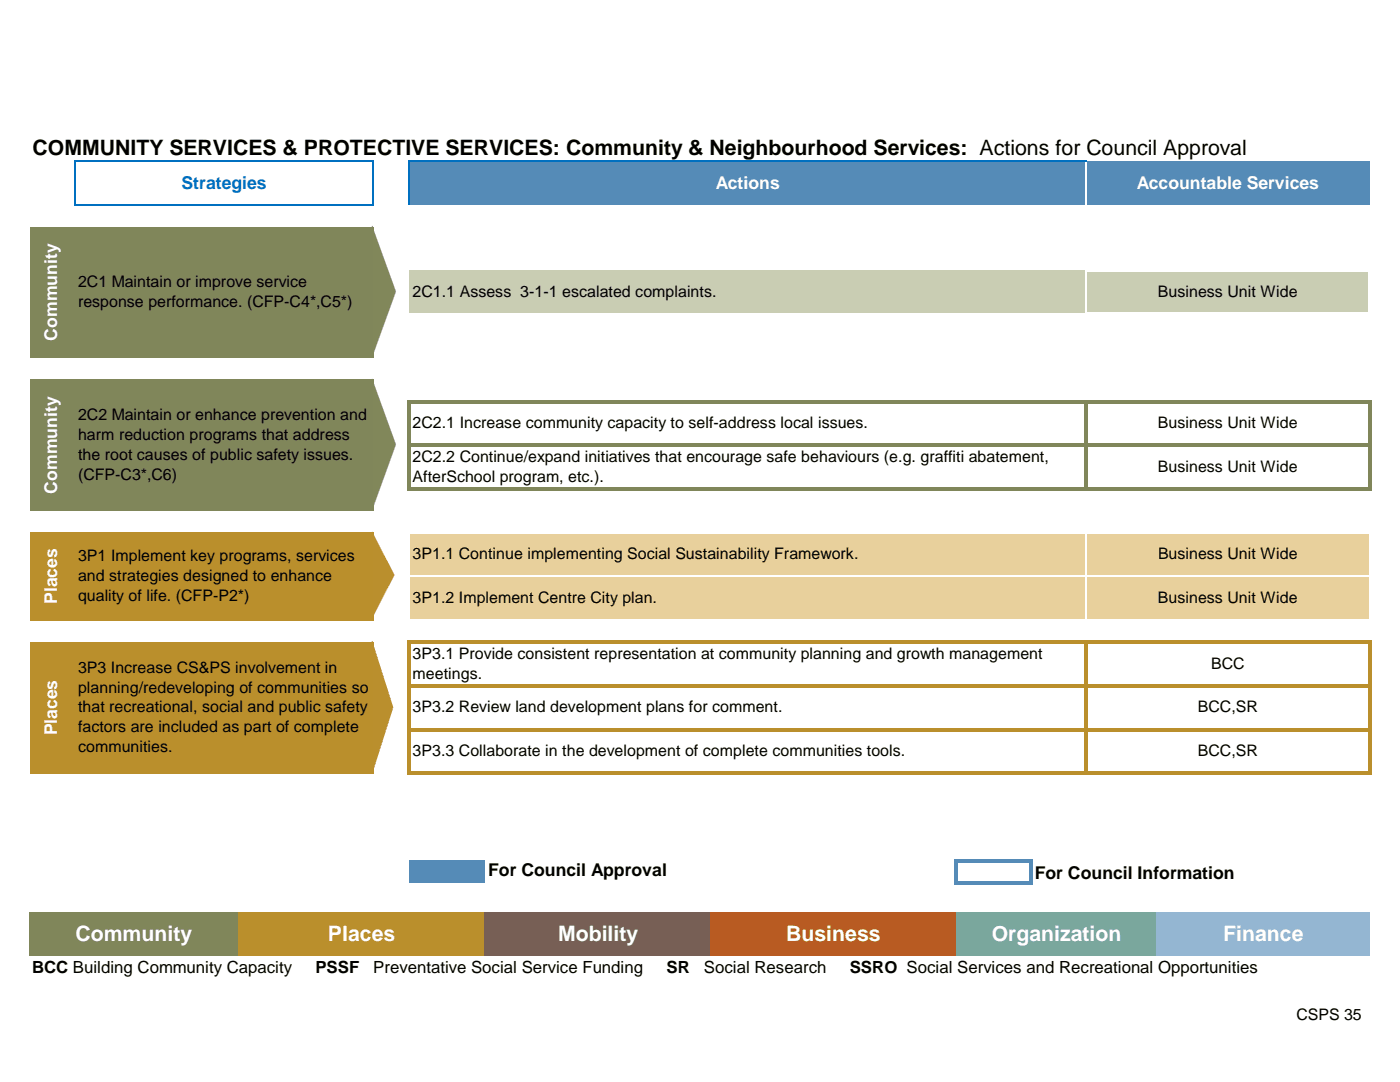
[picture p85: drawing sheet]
<svg xmlns="http://www.w3.org/2000/svg" width="279mm" height="216mm" viewBox="0 0 279 216" stroke-linecap="round" stroke-linejoin="round" font-family="sans-serif">
<defs><g id="words">
<text font-size="4.2" x="6.5" y="30.9">COMMUNITY SERVICES &amp; PROTECTIVE SERVICES: Community &amp; Neighbourhood Services: Actions for Council Approval</text>
<g font-size="4.2" fill="#fff">
<text x="15.1" y="187.8">Community</text>
<text x="65.4" y="187.8">Places</text>
<text x="111.4" y="187.8">Mobility</text>
<text x="156.9" y="187.8">Business</text>
<text x="197.9" y="187.8">Organization</text>
<text x="244.1" y="187.8">Finance</text>
</g>
<text font-size="3.5" fill="#0070c0" x="36.2" y="37.6">Strategies</text>
<g font-size="3.5" fill="#fff">
<text x="142.8" y="37.6">Actions</text>
<text x="226.9" y="37.6">Accountable Services</text>
<text x="11.4" y="68" transform="rotate(-90 11.4 68)">Community</text>
<text x="11.4" y="98.5" transform="rotate(-90 11.4 98.5)">Community</text>
<text x="11.4" y="120.5" transform="rotate(-90 11.4 120.5)">Places</text>
<text x="11.4" y="146.7" transform="rotate(-90 11.4 146.7)">Places</text>
</g>
<g font-size="3.5">
<text x="97.4" y="174.8">For Council Approval</text>
<text x="206.5" y="175.3">For Council Information</text>
</g>
<g font-size="3.3">
<text x="6.4" y="194.2">BCC Building Community Capacity</text>
<text x="62.9" y="194.2">PSSF</text>
<text x="74.5" y="194.2">Preventative Social Service Funding</text>
<text x="133" y="194.2">SR</text>
<text x="140.5" y="194.2">Social Research</text>
<text x="169.6" y="194.2">SSRO Social Services and Recreational Opportunities</text>
</g>
<g font-size="3.2">
<text x="15.6" y="57.3">2C1 Maintain or improve service</text>
<text x="82.3" y="59.3">2C1.1 Assess 3-1-1 escalated complaints.</text>
<text x="231.1" y="59.3">Business Unit Wide</text>
<text x="15.6" y="61.3">response performance. (CFP-C4*,C5*)</text>
<text x="15.6" y="83.9">2C2 Maintain or enhance prevention and</text>
<text x="15.6" y="87.8">harm reduction programs that address</text>
<text x="82.3" y="85.4">2C2.1 Increase community capacity to self-address local issues.</text>
<text x="231.1" y="85.4">Business Unit Wide</text>
<text x="15.6" y="91.8">the root causes of public safety issues.</text>
<text x="15.6" y="95.7">(CFP-C3*,C6)</text>
<text x="82.3" y="92.2">2C2.2 Continue/expand initiatives that encourage safe behaviours (e.g. graffiti abatement,</text>
<text x="231.1" y="94.1">Business Unit Wide</text>
<text x="82.3" y="96.1">AfterSchool program, etc.).</text>
<text x="15.6" y="112">3P1 Implement key programs, services</text>
<text x="82.3" y="111.6">3P1.1 Continue implementing Social Sustainability Framework.</text>
<text x="231.1" y="111.6">Business Unit Wide</text>
<text x="15.6" y="116">and strategies designed to enhance</text>
<text x="15.6" y="119.9">quality of life. (CFP-P2*)</text>
<text x="82.3" y="120.3">3P1.2 Implement Centre City plan.</text>
<text x="231.1" y="120.3">Business Unit Wide</text>
<text x="82.3" y="131.5">3P3.1 Provide consistent representation at community planning and growth management</text>
<text x="15.6" y="134.3">3P3 Increase CS&amp;PS involvement in</text>
<text x="82.3" y="135.4">meetings.</text>
<text x="241.7" y="133.4">BCC</text>
<text x="15.6" y="138.2">planning/redeveloping of communities so</text>
<text x="15.6" y="142.2">that recreational, social and public safety</text>
<text x="82.3" y="142.2">3P3.2 Review land development plans for comment.</text>
<text x="239.1" y="142.2">BCC,SR</text>
<text x="15.6" y="146.1">factors are included as part of complete</text>
<text x="15.6" y="150">communities.</text>
<text x="82.3" y="150.9">3P3.3 Collaborate in the development of complete communities tools.</text>
<text x="239.1" y="150.9">BCC,SR</text>
<text x="258.7" y="203.5">CSPS 35</text>
</g>
</g></defs>
<path d="M81.7 32.2h191.7v8.7h-191.7z" fill="#558bb7"/>
<path d="M5.9 45.3h68.6v17.4h-68.6z" fill="#80865a"/>
<path d="M81.7 54h191.7v8.7h-191.7z" fill="#c9cdb3"/>
<g fill="#80865a">
<path d="M5.9 62.7h68.6v8.8h-68.6z"/>
<path d="M5.9 75.8h68.6v26.2h-68.6z"/>
</g>
<path d="M5.9 106.3h68.6v16.8h-68.6z" fill="#ba8f2c"/>
<path d="M81.7 106.3h191.7v16.8h-191.7z" fill="#e8d09c"/>
<path d="M15.1 32.2h59.5" fill="none" stroke="#0070c0" stroke-width=".34"/>
<g fill="#fff">
<path d="M74.6 32h6.9v.3h-6.9z"/>
<path d="M216.5 32.3h.3v8.6h-.3z"/>
<path d="M81.7 62.5h134.8v.4h-134.8z"/>
</g>
<path d="M81.7 32v8.9" fill="none" stroke="#0070c0" stroke-width=".34"/>
<g fill="#fff">
<path d="M216.5 54.3h.3v8.1h-.3z"/>
<path d="M273 54.3h.7v8.7h-.7z"/>
</g>
<path d="M14.9 32v9.1" fill="none" stroke="#0070c0" stroke-width=".34"/>
<g fill="#80865a">
<path d="M81.4 79.8h.6v18.1h-.6z"/>
<path d="M216.3 80.5h.7v17.4h-.7z"/>
<path d="M273 80.5h.7v17.4h-.7z"/>
</g>
<path d="M14.6 106.3h.7v16.8h-.7z" fill="#ba8f2c"/>
<path d="M74.5 32.3v8.8" fill="none" stroke="#0070c0" stroke-width=".34"/>
<g fill="#fff">
<path d="M81.5 106.1h.4v17h-.4z"/>
<path d="M216.5 106.5h.3v16.6h-.3z"/>
<path d="M273.2 106.5h.4v16.6h-.4z"/>
</g>
<path d="M81.9 32.2h134.9M15.1 40.9h59.5" fill="none" stroke="#0070c0" stroke-width=".34"/>
<g fill="#fff">
<path d="M216.5 53.6h57.2v.7h-57.2z"/>
<path d="M216.5 62.4h57.2v.6h-57.2z"/>
</g>
<g fill="#80865a">
<path d="M82 79.8h191.7v.7h-191.7z"/>
<path d="M82 88.5h191.7v.7h-191.7z"/>
<path d="M82 97.2h191.7v.7h-191.7z"/>
</g>
<g fill="#fff">
<path d="M81.9 106.1h191.7v.4h-191.7z"/>
<path d="M81.9 114.9h191.7v.3h-191.7z"/>
</g>
<path d="M74.3 106.1l4.4 8.6-4.4 8.5z" fill="#ba8f2d"/>
<path d="M74.2 106.1l4.5 8.6-4.4 8.5zM74.3 106.2v17l4.4-8.5z" fill="#ba8f2d"/>
<g fill="#81875a">
<path d="M74.3 45.1l4.7 13.1-4.7 13z"/>
<path d="M74.3 75.6l4.7 13.1-4.7 13.1z"/>
</g>
<g fill="#81875a">
<path d="M74.2 45.1l4.8 13.1-4.7 13.1zM74.3 45.1v26.1l4.7-13z"/>
<path d="M74.2 75.6l4.8 13.1-4.7 13.2zM74.3 75.6v26.2l4.7-13.1z"/>
</g>
<path d="M5.9 123.1h68.6v.7h-68.6z" fill="#ba8f2c"/>
<path d="M81.7 123.1h191.7v.7h-191.7z" fill="#e8d09c"/>
<path d="M5.9 128.1h68.6v26.2h-68.6z" fill="#ba8f2c"/>
<path d="M81.7 171.7h15.1v4.4h-15.1z" fill="#558bb7"/>
<path d="M5.9 182h41.6v8.8h-41.6z" fill="#80865a"/>
<path d="M47.5 182h49.3v8.8h-49.3z" fill="#ba8f2c"/>
<path d="M96.7 182h45.2v8.8h-45.2z" fill="#775f55"/>
<path d="M141.8 182h49v8.8h-49z" fill="#b85b22"/>
<path d="M190.8 182h40.1v8.8h-40.1z" fill="#7aa79d"/>
<path d="M230.8 182h42.6v8.8h-42.6z" fill="#94b6d2"/>
<g fill="#fff">
<path d="M81.5 123.1h.4v.9h-.4z"/>
<path d="M216.5 123.1h.3v.9h-.3z"/>
<path d="M273.2 123.1h.4v.9h-.4z"/>
</g>
<g fill="#ba8f2c">
<path d="M14.6 123.1h.7v.7h-.7z"/>
<path d="M81.4 127.8h.6v26.8h-.6z"/>
<path d="M216.3 128.5h.7v26.1h-.7z"/>
<path d="M273 128.5h.7v26.1h-.7z"/>
</g>
<g fill="#558bb7">
<path d="M190.5 171.4h.6v5h-.6z"/>
<path d="M205.5 172.1h.7v4.3h-.7z"/>
</g>
<path d="M81.9 123.6h191.7v.4h-191.7z" fill="#fff"/>
<g fill="#ba8f2c">
<path d="M82 127.8h191.7v.7h-191.7z"/>
<path d="M82 136.5h191.7v.7h-191.7z"/>
<path d="M82 145.2h191.7v.7h-191.7z"/>
<path d="M82 154h191.7v.6h-191.7z"/>
</g>
<g fill="#558bb7">
<path d="M191.1 171.4h15.1v.7h-15.1z"/>
<path d="M191.1 175.8h15.1v.6h-15.1z"/>
</g>
<path d="M74.3 123.2h4.4" fill="none" stroke="#ba8f2d" stroke-width=".26"/>
<g fill="#ba8f2d">
<path d="M74.2 123.1h4.5l-4.4 .3zM74.3 123.1v.2l4.4-.2z"/>
<path d="M74.2 127.9l4.3 13.2-4.2 13.3zM74.2 128l.1-.1v26.4h-.1l4.2-13.2z"/>
</g>
<path d="M74.3 127.9l4.1 13.2-4.1 13.2z" fill="#ba8f2d"/>
<use href="#words"/>
</svg>
